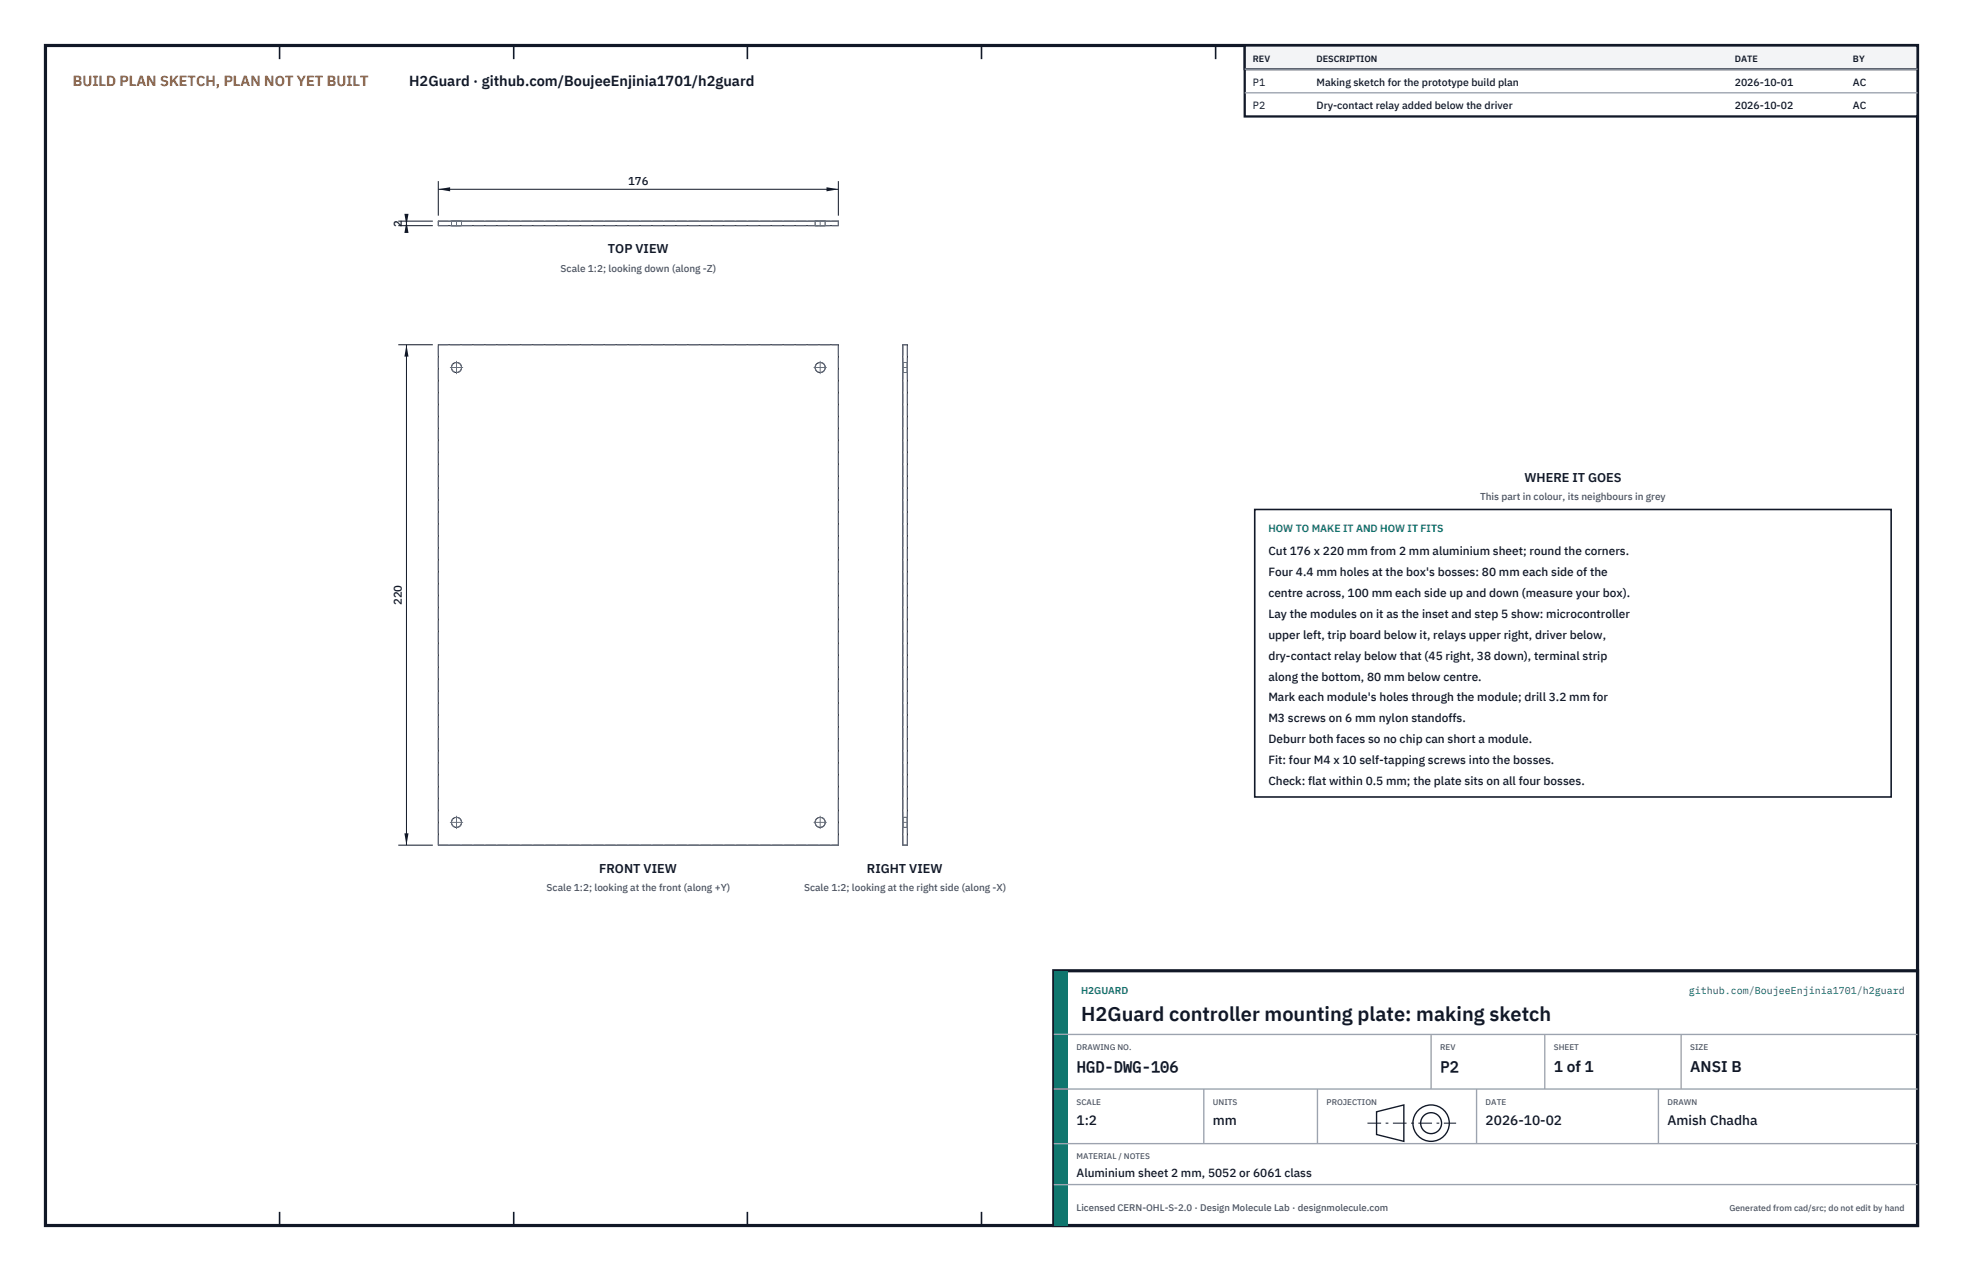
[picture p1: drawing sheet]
<svg xmlns="http://www.w3.org/2000/svg" width="432mm" height="279mm" viewBox="0 0 432 279" stroke-linecap="round" stroke-linejoin="round" font-family="sans-serif">
<defs><g id="words">
<text font-size="4.4" fill="#111827" x="237.8" y="224.4">H2Guard controller mounting plate: making sketch</text>
<g font-size="3.4" fill="#111827">
<text x="236.8" y="235.6">HGD-DWG-106</text>
<text x="316.8" y="235.6">P2</text>
<text x="341.8" y="235.6">1 of 1</text>
<text x="371.8" y="235.6">ANSI B</text>
</g>
<text font-size="3.2" fill="#b45309" x="16" y="19">BUILD PLAN SKETCH, PLAN NOT YET BUILT</text>
<text font-size="3.2" fill="#111827" x="90" y="19">H2Guard · github.com/BoujeeEnjinia1701/h2guard</text>
<g font-size="3" fill="#111827">
<text x="236.8" y="247.2">1:2</text>
<text x="266.8" y="247.2">mm</text>
<text x="326.8" y="247.2">2026-10-02</text>
<text x="366.8" y="247.2">Amish Chadha</text>
</g>
<g font-size="2.8" fill="#111827">
<text x="133.7" y="55.7">TOP VIEW</text>
<text x="335.3" y="106">WHERE IT GOES</text>
<text x="131.8" y="191.9">FRONT VIEW</text>
<text x="190.7" y="191.9">RIGHT VIEW</text>
</g>
<g font-size="2.6" fill="#111827">
<text x="279" y="122">Cut 176 x 220 mm from 2 mm aluminium sheet; round the corners.</text>
<text x="279" y="126.6">Four 4.4 mm holes at the box's bosses: 80 mm each side of the</text>
<text x="279" y="131.2">centre across, 100 mm each side up and down (measure your box).</text>
<text x="279" y="135.8">Lay the modules on it as the inset and step 5 show: microcontroller</text>
<text x="279" y="140.4">upper left, trip board below it, relays upper right, driver below,</text>
<text x="279" y="145">dry-contact relay below that (45 right, 38 down), terminal strip</text>
<text x="279" y="149.6">along the bottom, 80 mm below centre.</text>
<text x="279" y="154.2">Mark each module's holes through the module; drill 3.2 mm for</text>
<text x="279" y="158.8">M3 screws on 6 mm nylon standoffs.</text>
<text x="279" y="163.4">Deburr both faces so no chip can short a module.</text>
<text x="279" y="168">Fit: four M4 x 10 self-tapping screws into the bosses.</text>
<text x="279" y="172.6">Check: flat within 0.5 mm; the plate sits on all four bosses.</text>
<text x="236.8" y="258.8">Aluminium sheet 2 mm, 5052 or 6061 class</text>
</g>
<g font-size="2.5" fill="#111827">
<text x="138.2" y="40.6">176</text>
<text x="88.4" y="49.9" transform="rotate(-90 88.4 49.9)">2</text>
<text x="88.4" y="133.1" transform="rotate(-90 88.4 133.1)">220</text>
</g>
<g font-size="2.3" fill="#111827">
<text x="275.6" y="18.8">P1</text>
<text x="275.6" y="24">P2</text>
<text x="289.6" y="18.8">Making sketch for the prototype build plan</text>
<text x="289.6" y="24">Dry-contact relay added below the driver</text>
<text x="381.6" y="18.8">2026-10-01</text>
<text x="381.6" y="24">2026-10-02</text>
<text x="407.6" y="18.8">AC</text>
<text x="407.6" y="24">AC</text>
</g>
<text font-size="2.3" fill="#0f766e" x="279" y="117">HOW TO MAKE IT AND HOW IT FITS</text>
<g font-size="2.2" fill="#4b5563">
<text x="123.3" y="59.7">Scale 1:2; looking down (along -Z)</text>
<text x="325.6" y="110">This part in colour, its neighbours in grey</text>
<text x="120.2" y="195.9">Scale 1:2; looking at the front (along +Y)</text>
<text x="176.9" y="195.9">Scale 1:2; looking at the right side (along -X)</text>
</g>
<g font-size="2.2" fill="#0f766e">
<text x="237.8" y="218.4">H2GUARD</text>
<text x="371.5" y="218.4">github.com/BoujeeEnjinia1701/h2guard</text>
</g>
<text font-size="2.1" fill="#4b5563" x="236.8" y="266.2">Licensed CERN-OHL-S-2.0 · Design Molecule Lab · designmolecule.com</text>
<g font-size="2" fill="#111827">
<text x="275.6" y="13.6">REV</text>
<text x="289.6" y="13.6">DESCRIPTION</text>
<text x="381.6" y="13.6">DATE</text>
<text x="407.6" y="13.6">BY</text>
</g>
<text font-size="1.9" fill="#4b5563" x="380.4" y="266.2">Generated from cad/src; do not edit by hand</text>
<g font-size="1.8" fill="#4b5563">
<text x="236.8" y="230.8">DRAWING NO.</text>
<text x="316.8" y="230.8">REV</text>
<text x="341.8" y="230.8">SHEET</text>
<text x="371.8" y="230.8">SIZE</text>
<text x="236.8" y="242.8">SCALE</text>
<text x="266.8" y="242.8">UNITS</text>
<text x="291.8" y="242.8">PROJECTION</text>
<text x="326.8" y="242.8">DATE</text>
<text x="366.8" y="242.8">DRAWN</text>
<text x="236.8" y="254.8">MATERIAL / NOTES</text>
</g>
</g></defs>
<path d="M10 10h411.8v259.4h-411.8z" fill="none" stroke="#111827" stroke-width=".7" stroke-linecap="butt"/>
<g fill="none" stroke="#111827" stroke-width=".35">
<path d="M61.5 10v3M113 10v3M164.4 10v3M215.9 10v3M267.4 10v3M318.9 10v3M370.3 10v3M61.5 266.4v3M113 266.4v3M164.4 266.4v3M215.9 266.4v3M267.4 266.4v3"/>
<path d="M318.9 266.4v3M370.3 266.4v3"/>
</g>
<g fill="none" stroke="#111727" stroke-width=".22">
<path d="M96.4 48.6h88v1h-88zM96.4 75.8h88v110h-88zM198.6 75.8h1v110h-1z"/>
<circle cx="100.4" cy="80.8" r="1.11"/>
<circle cx="180.4" cy="80.8" r="1.11"/>
<circle cx="100.4" cy="180.8" r="1.11"/>
<circle cx="180.4" cy="180.8" r="1.11"/>
</g>
<g fill="none" stroke="#6a7180" stroke-width=".22" stroke-dasharray="2.1 .5">
<path d="M96.4 49.6v-1M96.4 49.6h88M96.4 48.6h88M99.3 49.6h2.2M99.3 48.6h2.2M99.3 48.6v1M101.5 49.6h-2.2M101.5 48.6h-2.2M101.5 48.6v1M179.3 49.6h2.2M179.3 48.6h2.2M179.3 48.6v1"/>
<path d="M181.5 49.6h-2.2M181.5 48.6h-2.2M181.5 48.6v1M184.4 49.6v-1M96.4 75.8h88M198.6 75.8h1M198.6 79.7v2.2M199.6 79.7v2.2M199.6 79.7h-1M198.6 80.8v-1.1M198.6 81.9v-1.1M199.6 80.8v-1.1"/>
<path d="M199.6 81.9v-1.1M199.6 81.9h-1M198.6 179.7v2.2M199.6 179.7v2.2M199.6 179.7h-1M96.4 185.8v-110M96.4 185.8h88M184.4 185.8v-110M198.6 185.8v-110M198.6 185.8h1M198.6 180.8v-1.1M198.6 181.9v-1.1"/>
<path d="M199.6 185.8v-110M199.6 180.8v-1.1M199.6 181.9v-1.1M199.6 181.9h-1"/>
<circle cx="100.4" cy="80.8" r="1.11"/>
<circle cx="180.4" cy="80.8" r="1.11"/>
<circle cx="100.4" cy="180.8" r="1.11"/>
<circle cx="180.4" cy="180.8" r="1.11"/>
</g>
<path d="M100.4 48.6v1M180.4 48.6v1M99 80.8h2.8M100.4 82.2v-2.8M179 80.8h2.8M180.4 82.2v-2.8M199.6 80.8h-1M99 180.8h2.8M100.4 182.2v-2.8M179 180.8h2.8M180.4 182.2v-2.8M199.6 180.8h-1" fill="none" stroke="#6a7180" stroke-width=".22" stroke-dasharray="4.2 .5 0 .5"/>
<path d="M96.4 39.8v7.6M184.4 39.8v7.6M96.4 41.6h88" fill="none" stroke="#111827" stroke-width=".22"/>
<path d="M96.4 41.6l2.6-.4v.9zM181.8 41.2v.9l2.6-.5z" fill="#111827"/>
<path d="M87.6 48.6h7.6M87.6 49.6h7.6M89.4 48.6v1" fill="none" stroke="#111827" stroke-width=".22"/>
<path d="M89.4 48.6l-.4 2.6h.9zM89 47h.9l-.5 2.6z" fill="#111827"/>
<path d="M87.6 75.8h7.6M89.4 75.8v110M87.6 185.8h7.6" fill="none" stroke="#111827" stroke-width=".22"/>
<path d="M89.4 75.8l-.4 2.6h.9zM89 183.2h.9l-.5 2.6z" fill="#111827"/>
<path d="M276 112h140v63.2h-140z" fill="#fff" stroke="#111827" stroke-width=".35"/>
<path d="M273.8 10h148v15.6h-148z" fill="#fff" stroke="#111827" stroke-width=".5"/>
<path d="M273.8 10h148v5.2h-148z" fill="#f3f4f6" stroke="#111827" stroke-width=".5"/>
<path d="M273.8 15.2h148M273.8 20.4h148" fill="none" stroke="#9ca3af" stroke-width=".3"/>
<path d="M231.8 213.4h190v56h-190z" fill="#fff" stroke="#111827" stroke-width=".7" stroke-linecap="butt"/>
<path d="M231.8 213.4h3v56h-3z" fill="#0f766e"/>
<path d="M231.8 227.4h190M231.8 239.4h190M264.8 239.4v12M289.8 239.4v12M314.8 227.4v12M324.8 239.4v12M339.8 227.4v12M364.8 239.4v12M369.8 227.4v12M231.8 251.4h190M231.8 260.4h190" fill="none" stroke="#9ca3af" stroke-width=".3"/>
<g fill="none" stroke="#111827" stroke-width=".3">
<path d="M302.8 244.4l6-1.5v8l-6-1.5z"/>
<circle cx="314.8" cy="246.9" r="4"/>
<circle cx="314.8" cy="246.9" r="2.3"/>
</g>
<path d="M300.8 246.9h19.5" fill="none" stroke="#111827" stroke-width=".22" stroke-dasharray="3 1 .6 1" stroke-linecap="butt"/>
<use href="#words"/>
</svg>
